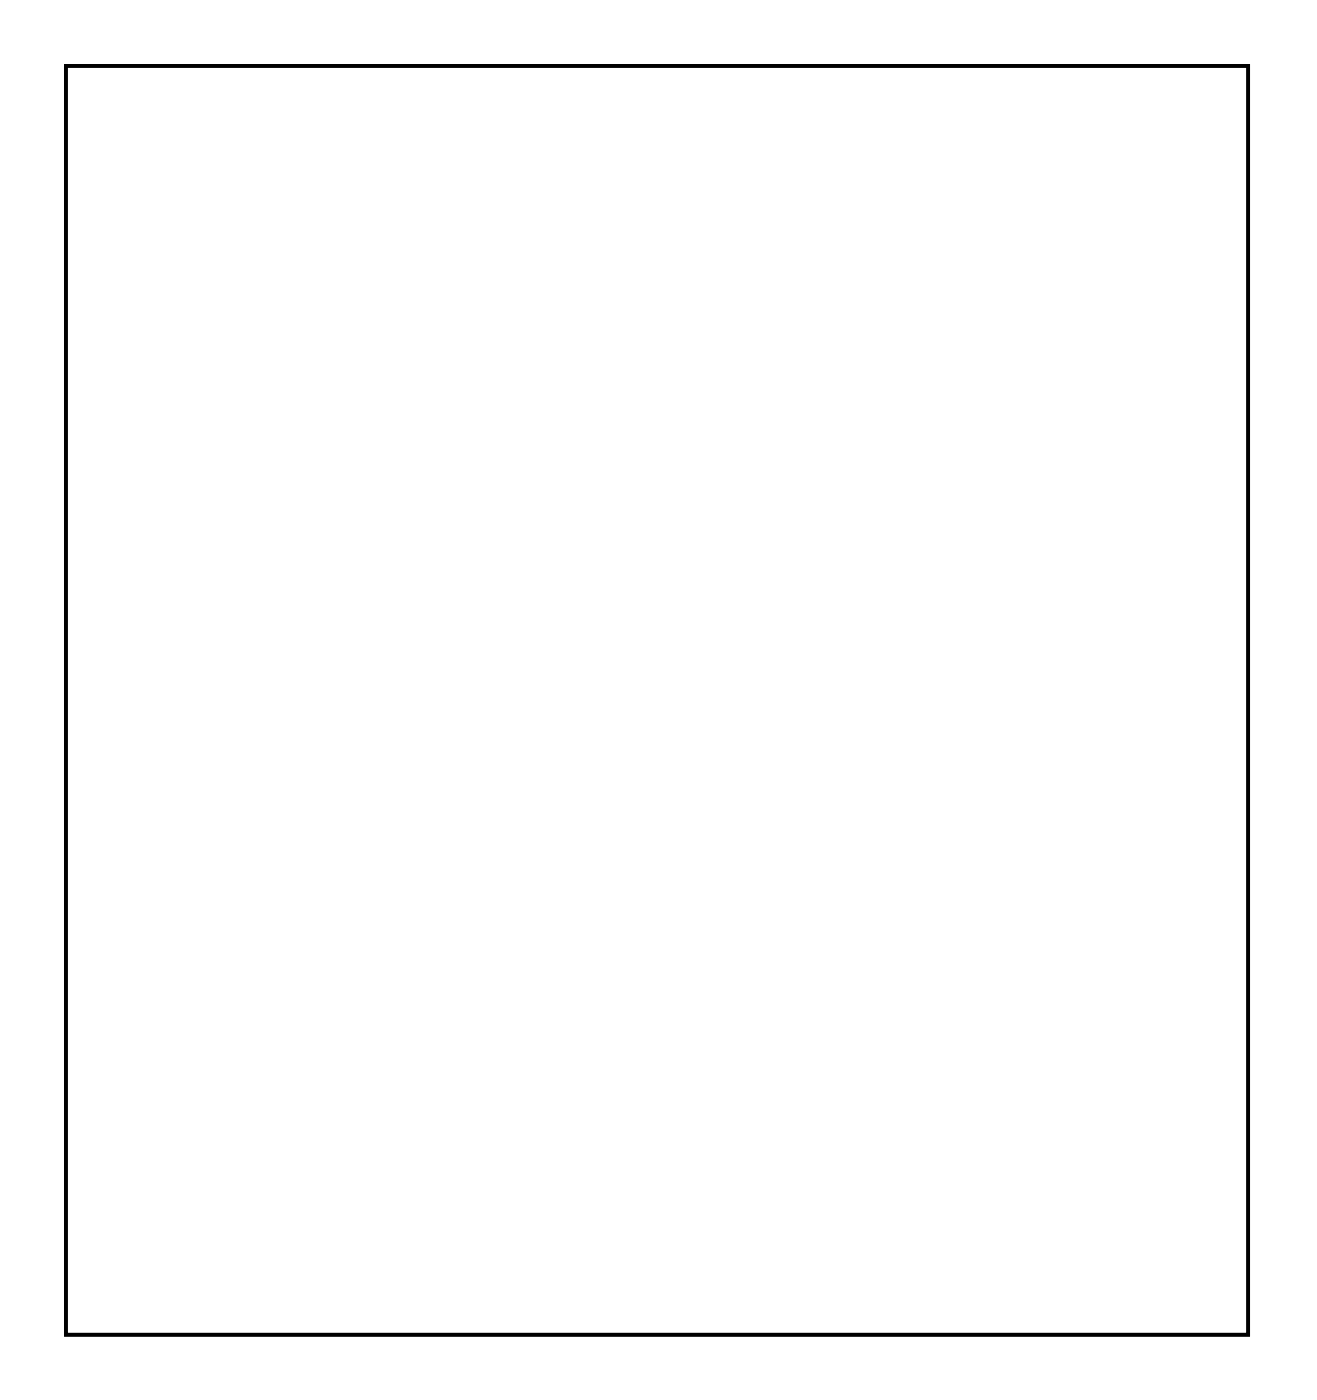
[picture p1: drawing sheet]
<svg xmlns="http://www.w3.org/2000/svg" width="73mm" height="77mm" viewBox="0 0 73 77" stroke-linecap="round" stroke-linejoin="round" font-family="sans-serif">
<path d="M3.6 3.6h65.3v70.1h-65.3z" fill="none" stroke="#000" stroke-width=".2"/>
<path d="M3.6 3.6v70.1h65.3v-70.1zM3.6 3.6h65.3v70.1h-65.3z" fill="#000"/>
<circle cx="65.5" cy="70.4" r="1.3" fill="#fff"/>
<circle cx="65.5" cy="70.4" r="1.3" fill="none" stroke="#fff" stroke-width=".25"/>
<circle cx="65.5" cy="6.9" r="1.3" fill="#fff"/>
<circle cx="65.5" cy="6.9" r="1.3" fill="none" stroke="#fff" stroke-width=".25"/>
<circle cx="7.1" cy="70.4" r="1.3" fill="#fff"/>
<circle cx="7.1" cy="70.4" r="1.3" fill="none" stroke="#fff" stroke-width=".25"/>
<circle cx="7.1" cy="6.9" r="1.3" fill="#fff"/>
<circle cx="7.1" cy="6.9" r="1.3" fill="none" stroke="#fff" stroke-width=".25"/>
<circle cx="12.1" cy="48.8" r=".74" fill="#fff"/>
<circle cx="12.1" cy="48.8" r=".74" fill="none" stroke="#fff" stroke-width=".75" stroke-linecap="butt"/>
<circle cx="14.7" cy="48.8" r=".74" fill="#fff"/>
<circle cx="14.7" cy="48.8" r=".74" fill="none" stroke="#fff" stroke-width=".75" stroke-linecap="butt"/>
<circle cx="17.2" cy="48.8" r=".74" fill="#fff"/>
<circle cx="17.2" cy="48.8" r=".74" fill="none" stroke="#fff" stroke-width=".75" stroke-linecap="butt"/>
<circle cx="19.8" cy="48.8" r=".74" fill="#fff"/>
<circle cx="19.8" cy="48.8" r=".74" fill="none" stroke="#fff" stroke-width=".75" stroke-linecap="butt"/>
<circle cx="22.3" cy="48.8" r=".74" fill="#fff"/>
<circle cx="22.3" cy="48.8" r=".74" fill="none" stroke="#fff" stroke-width=".75" stroke-linecap="butt"/>
<circle cx="24.8" cy="48.8" r=".74" fill="#fff"/>
<circle cx="24.8" cy="48.8" r=".74" fill="none" stroke="#fff" stroke-width=".75" stroke-linecap="butt"/>
<circle cx="27.4" cy="48.8" r=".74" fill="#fff"/>
<circle cx="27.4" cy="48.8" r=".74" fill="none" stroke="#fff" stroke-width=".75" stroke-linecap="butt"/>
<circle cx="29.9" cy="48.8" r=".74" fill="#fff"/>
<circle cx="29.9" cy="48.8" r=".74" fill="none" stroke="#fff" stroke-width=".75" stroke-linecap="butt"/>
<circle cx="32.5" cy="48.8" r=".74" fill="#fff"/>
<circle cx="32.5" cy="48.8" r=".74" fill="none" stroke="#fff" stroke-width=".75" stroke-linecap="butt"/>
<circle cx="35" cy="48.8" r=".74" fill="#fff"/>
<circle cx="35" cy="48.8" r=".74" fill="none" stroke="#fff" stroke-width=".75" stroke-linecap="butt"/>
<circle cx="37.5" cy="48.8" r=".74" fill="#fff"/>
<circle cx="37.5" cy="48.8" r=".74" fill="none" stroke="#fff" stroke-width=".75" stroke-linecap="butt"/>
<circle cx="40.1" cy="48.8" r=".74" fill="#fff"/>
<circle cx="40.1" cy="48.8" r=".74" fill="none" stroke="#fff" stroke-width=".75" stroke-linecap="butt"/>
<circle cx="42.6" cy="48.8" r=".74" fill="#fff"/>
<circle cx="42.6" cy="48.8" r=".74" fill="none" stroke="#fff" stroke-width=".75" stroke-linecap="butt"/>
<circle cx="45.2" cy="48.8" r=".74" fill="#fff"/>
<circle cx="45.2" cy="48.8" r=".74" fill="none" stroke="#fff" stroke-width=".75" stroke-linecap="butt"/>
<circle cx="47.7" cy="48.8" r=".74" fill="#fff"/>
<circle cx="47.7" cy="48.8" r=".74" fill="none" stroke="#fff" stroke-width=".75" stroke-linecap="butt"/>
<circle cx="50.2" cy="48.8" r=".74" fill="#fff"/>
<circle cx="50.2" cy="48.8" r=".74" fill="none" stroke="#fff" stroke-width=".75" stroke-linecap="butt"/>
<circle cx="52.8" cy="48.8" r=".74" fill="#fff"/>
<circle cx="52.8" cy="48.8" r=".74" fill="none" stroke="#fff" stroke-width=".75" stroke-linecap="butt"/>
<circle cx="55.3" cy="48.8" r=".74" fill="#fff"/>
<circle cx="55.3" cy="48.8" r=".74" fill="none" stroke="#fff" stroke-width=".75" stroke-linecap="butt"/>
<circle cx="57.9" cy="48.8" r=".74" fill="#fff"/>
<circle cx="57.9" cy="48.8" r=".74" fill="none" stroke="#fff" stroke-width=".75" stroke-linecap="butt"/>
<circle cx="60.4" cy="48.8" r=".74" fill="#fff"/>
<circle cx="60.4" cy="48.8" r=".74" fill="none" stroke="#fff" stroke-width=".75" stroke-linecap="butt"/>
<circle cx="60.4" cy="51.4" r=".74" fill="#fff"/>
<circle cx="60.4" cy="51.4" r=".74" fill="none" stroke="#fff" stroke-width=".75" stroke-linecap="butt"/>
<circle cx="57.9" cy="51.4" r=".74" fill="#fff"/>
<circle cx="57.9" cy="51.4" r=".74" fill="none" stroke="#fff" stroke-width=".75" stroke-linecap="butt"/>
<circle cx="55.3" cy="51.4" r=".74" fill="#fff"/>
<circle cx="55.3" cy="51.4" r=".74" fill="none" stroke="#fff" stroke-width=".75" stroke-linecap="butt"/>
<circle cx="52.8" cy="51.4" r=".74" fill="#fff"/>
<circle cx="52.8" cy="51.4" r=".74" fill="none" stroke="#fff" stroke-width=".75" stroke-linecap="butt"/>
<circle cx="50.2" cy="51.4" r=".74" fill="#fff"/>
<circle cx="50.2" cy="51.4" r=".74" fill="none" stroke="#fff" stroke-width=".75" stroke-linecap="butt"/>
<circle cx="47.7" cy="51.4" r=".74" fill="#fff"/>
<circle cx="47.7" cy="51.4" r=".74" fill="none" stroke="#fff" stroke-width=".75" stroke-linecap="butt"/>
<circle cx="45.2" cy="51.4" r=".74" fill="#fff"/>
<circle cx="45.2" cy="51.4" r=".74" fill="none" stroke="#fff" stroke-width=".75" stroke-linecap="butt"/>
<circle cx="42.6" cy="51.4" r=".74" fill="#fff"/>
<circle cx="42.6" cy="51.4" r=".74" fill="none" stroke="#fff" stroke-width=".75" stroke-linecap="butt"/>
<circle cx="40.1" cy="51.4" r=".74" fill="#fff"/>
<circle cx="40.1" cy="51.4" r=".74" fill="none" stroke="#fff" stroke-width=".75" stroke-linecap="butt"/>
<circle cx="37.5" cy="51.4" r=".74" fill="#fff"/>
<circle cx="37.5" cy="51.4" r=".74" fill="none" stroke="#fff" stroke-width=".75" stroke-linecap="butt"/>
<circle cx="35" cy="51.4" r=".74" fill="#fff"/>
<circle cx="35" cy="51.4" r=".74" fill="none" stroke="#fff" stroke-width=".75" stroke-linecap="butt"/>
<circle cx="32.5" cy="51.4" r=".74" fill="#fff"/>
<circle cx="32.5" cy="51.4" r=".74" fill="none" stroke="#fff" stroke-width=".75" stroke-linecap="butt"/>
<circle cx="29.9" cy="51.4" r=".74" fill="#fff"/>
<circle cx="29.9" cy="51.4" r=".74" fill="none" stroke="#fff" stroke-width=".75" stroke-linecap="butt"/>
<circle cx="27.4" cy="51.4" r=".74" fill="#fff"/>
<circle cx="27.4" cy="51.4" r=".74" fill="none" stroke="#fff" stroke-width=".75" stroke-linecap="butt"/>
<circle cx="24.8" cy="51.4" r=".74" fill="#fff"/>
<circle cx="24.8" cy="51.4" r=".74" fill="none" stroke="#fff" stroke-width=".75" stroke-linecap="butt"/>
<circle cx="22.3" cy="51.4" r=".74" fill="#fff"/>
<circle cx="22.3" cy="51.4" r=".74" fill="none" stroke="#fff" stroke-width=".75" stroke-linecap="butt"/>
<circle cx="19.8" cy="51.4" r=".74" fill="#fff"/>
<circle cx="19.8" cy="51.4" r=".74" fill="none" stroke="#fff" stroke-width=".75" stroke-linecap="butt"/>
<circle cx="17.2" cy="51.4" r=".74" fill="#fff"/>
<circle cx="17.2" cy="51.4" r=".74" fill="none" stroke="#fff" stroke-width=".75" stroke-linecap="butt"/>
<circle cx="14.7" cy="51.4" r=".74" fill="#fff"/>
<circle cx="14.7" cy="51.4" r=".74" fill="none" stroke="#fff" stroke-width=".75" stroke-linecap="butt"/>
<circle cx="12.1" cy="51.4" r=".74" fill="#fff"/>
<circle cx="12.1" cy="51.4" r=".74" fill="none" stroke="#fff" stroke-width=".75" stroke-linecap="butt"/>
<circle cx="29.9" cy="56.4" r=".75" fill="#fff"/>
<circle cx="29.9" cy="56.4" r=".75" fill="none" stroke="#fff" stroke-width=".75" stroke-linecap="butt"/>
<circle cx="32.5" cy="43.7" r=".75" fill="#fff"/>
<circle cx="32.5" cy="43.7" r=".75" fill="none" stroke="#fff" stroke-width=".75" stroke-linecap="butt"/>
<circle cx="27.4" cy="43.7" r=".75" fill="#fff"/>
<circle cx="27.4" cy="43.7" r=".75" fill="none" stroke="#fff" stroke-width=".75" stroke-linecap="butt"/>
<circle cx="24.8" cy="43.7" r=".75" fill="#fff"/>
<circle cx="24.8" cy="43.7" r=".75" fill="none" stroke="#fff" stroke-width=".75" stroke-linecap="butt"/>
<circle cx="12.1" cy="43.7" r=".75" fill="#fff"/>
<circle cx="12.1" cy="43.7" r=".75" fill="none" stroke="#fff" stroke-width=".75" stroke-linecap="butt"/>
<circle cx="14.7" cy="43.7" r=".75" fill="#fff"/>
<circle cx="14.7" cy="43.7" r=".75" fill="none" stroke="#fff" stroke-width=".75" stroke-linecap="butt"/>
<circle cx="17.2" cy="43.7" r=".75" fill="#fff"/>
<circle cx="17.2" cy="43.7" r=".75" fill="none" stroke="#fff" stroke-width=".75" stroke-linecap="butt"/>
<circle cx="19.8" cy="43.7" r=".75" fill="#fff"/>
<circle cx="19.8" cy="43.7" r=".75" fill="none" stroke="#fff" stroke-width=".75" stroke-linecap="butt"/>
<circle cx="14.7" cy="56.4" r=".75" fill="#fff"/>
<circle cx="14.7" cy="56.4" r=".75" fill="none" stroke="#fff" stroke-width=".75" stroke-linecap="butt"/>
<circle cx="17.2" cy="56.4" r=".75" fill="#fff"/>
<circle cx="17.2" cy="56.4" r=".75" fill="none" stroke="#fff" stroke-width=".75" stroke-linecap="butt"/>
<circle cx="22.3" cy="43.7" r=".75" fill="#fff"/>
<circle cx="22.3" cy="43.7" r=".75" fill="none" stroke="#fff" stroke-width=".75" stroke-linecap="butt"/>
<circle cx="22.3" cy="56.4" r=".75" fill="#fff"/>
<circle cx="22.3" cy="56.4" r=".75" fill="none" stroke="#fff" stroke-width=".75" stroke-linecap="butt"/>
<circle cx="19.8" cy="56.4" r=".75" fill="#fff"/>
<circle cx="19.8" cy="56.4" r=".75" fill="none" stroke="#fff" stroke-width=".75" stroke-linecap="butt"/>
<circle cx="9.6" cy="13.3" r=".74" fill="#fff"/>
<circle cx="9.6" cy="13.3" r=".74" fill="none" stroke="#fff" stroke-width=".76" stroke-linecap="butt"/>
<circle cx="9.6" cy="15.8" r=".74" fill="#fff"/>
<circle cx="9.6" cy="15.8" r=".74" fill="none" stroke="#fff" stroke-width=".76" stroke-linecap="butt"/>
<circle cx="64.2" cy="62.8" r=".74" fill="#fff"/>
<circle cx="64.2" cy="62.8" r=".74" fill="none" stroke="#fff" stroke-width=".76" stroke-linecap="butt"/>
<circle cx="64.2" cy="60.3" r=".74" fill="#fff"/>
<circle cx="64.2" cy="60.3" r=".74" fill="none" stroke="#fff" stroke-width=".76" stroke-linecap="butt"/>
<circle cx="18.5" cy="66.6" r=".75" fill="#fff"/>
<circle cx="18.5" cy="66.6" r=".75" fill="none" stroke="#fff" stroke-width=".76" stroke-linecap="butt"/>
<circle cx="18.5" cy="64.1" r=".75" fill="#fff"/>
<circle cx="18.5" cy="64.1" r=".75" fill="none" stroke="#fff" stroke-width=".76" stroke-linecap="butt"/>
<circle cx="18.5" cy="61.5" r=".75" fill="#fff"/>
<circle cx="18.5" cy="61.5" r=".75" fill="none" stroke="#fff" stroke-width=".76" stroke-linecap="butt"/>
<circle cx="10.9" cy="66.6" r=".75" fill="#fff"/>
<circle cx="10.9" cy="66.6" r=".75" fill="none" stroke="#fff" stroke-width=".76" stroke-linecap="butt"/>
<circle cx="10.9" cy="64.1" r=".75" fill="#fff"/>
<circle cx="10.9" cy="64.1" r=".75" fill="none" stroke="#fff" stroke-width=".76" stroke-linecap="butt"/>
<circle cx="10.9" cy="61.5" r=".75" fill="#fff"/>
<circle cx="10.9" cy="61.5" r=".75" fill="none" stroke="#fff" stroke-width=".76" stroke-linecap="butt"/>
<circle cx="14.7" cy="66.6" r=".75" fill="#fff"/>
<circle cx="14.7" cy="66.6" r=".75" fill="none" stroke="#fff" stroke-width=".76" stroke-linecap="butt"/>
<circle cx="14.7" cy="64.1" r=".75" fill="#fff"/>
<circle cx="14.7" cy="64.1" r=".75" fill="none" stroke="#fff" stroke-width=".76" stroke-linecap="butt"/>
<circle cx="14.7" cy="61.5" r=".75" fill="#fff"/>
<circle cx="14.7" cy="61.5" r=".75" fill="none" stroke="#fff" stroke-width=".76" stroke-linecap="butt"/>
<circle cx="22.3" cy="66.6" r=".75" fill="#fff"/>
<circle cx="22.3" cy="66.6" r=".75" fill="none" stroke="#fff" stroke-width=".76" stroke-linecap="butt"/>
<circle cx="22.3" cy="64.1" r=".75" fill="#fff"/>
<circle cx="22.3" cy="64.1" r=".75" fill="none" stroke="#fff" stroke-width=".76" stroke-linecap="butt"/>
<circle cx="22.3" cy="61.5" r=".75" fill="#fff"/>
<circle cx="22.3" cy="61.5" r=".75" fill="none" stroke="#fff" stroke-width=".76" stroke-linecap="butt"/>
<circle cx="26.1" cy="66.6" r=".75" fill="#fff"/>
<circle cx="26.1" cy="66.6" r=".75" fill="none" stroke="#fff" stroke-width=".76" stroke-linecap="butt"/>
<circle cx="26.1" cy="64.1" r=".75" fill="#fff"/>
<circle cx="26.1" cy="64.1" r=".75" fill="none" stroke="#fff" stroke-width=".76" stroke-linecap="butt"/>
<circle cx="26.1" cy="61.5" r=".75" fill="#fff"/>
<circle cx="26.1" cy="61.5" r=".75" fill="none" stroke="#fff" stroke-width=".76" stroke-linecap="butt"/>
<circle cx="29.9" cy="66.6" r=".75" fill="#fff"/>
<circle cx="29.9" cy="66.6" r=".75" fill="none" stroke="#fff" stroke-width=".76" stroke-linecap="butt"/>
<circle cx="29.9" cy="64.1" r=".75" fill="#fff"/>
<circle cx="29.9" cy="64.1" r=".75" fill="none" stroke="#fff" stroke-width=".76" stroke-linecap="butt"/>
<circle cx="29.9" cy="61.5" r=".75" fill="#fff"/>
<circle cx="29.9" cy="61.5" r=".75" fill="none" stroke="#fff" stroke-width=".76" stroke-linecap="butt"/>
<circle cx="33.7" cy="66.6" r=".75" fill="#fff"/>
<circle cx="33.7" cy="66.6" r=".75" fill="none" stroke="#fff" stroke-width=".76" stroke-linecap="butt"/>
<circle cx="33.7" cy="64.1" r=".75" fill="#fff"/>
<circle cx="33.7" cy="64.1" r=".75" fill="none" stroke="#fff" stroke-width=".76" stroke-linecap="butt"/>
<circle cx="33.7" cy="61.5" r=".75" fill="#fff"/>
<circle cx="33.7" cy="61.5" r=".75" fill="none" stroke="#fff" stroke-width=".76" stroke-linecap="butt"/>
<circle cx="37.5" cy="66.6" r=".75" fill="#fff"/>
<circle cx="37.5" cy="66.6" r=".75" fill="none" stroke="#fff" stroke-width=".76" stroke-linecap="butt"/>
<circle cx="37.5" cy="64.1" r=".75" fill="#fff"/>
<circle cx="37.5" cy="64.1" r=".75" fill="none" stroke="#fff" stroke-width=".76" stroke-linecap="butt"/>
<circle cx="37.5" cy="61.5" r=".75" fill="#fff"/>
<circle cx="37.5" cy="61.5" r=".75" fill="none" stroke="#fff" stroke-width=".76" stroke-linecap="butt"/>
<circle cx="41.3" cy="66.6" r=".75" fill="#fff"/>
<circle cx="41.3" cy="66.6" r=".75" fill="none" stroke="#fff" stroke-width=".76" stroke-linecap="butt"/>
<circle cx="41.3" cy="64.1" r=".75" fill="#fff"/>
<circle cx="41.3" cy="64.1" r=".75" fill="none" stroke="#fff" stroke-width=".76" stroke-linecap="butt"/>
<circle cx="41.3" cy="61.5" r=".75" fill="#fff"/>
<circle cx="41.3" cy="61.5" r=".75" fill="none" stroke="#fff" stroke-width=".76" stroke-linecap="butt"/>
<circle cx="28.6" cy="17.1" r=".75" fill="#fff"/>
<circle cx="28.6" cy="17.1" r=".75" fill="none" stroke="#fff" stroke-width=".76" stroke-linecap="butt"/>
<circle cx="31.2" cy="17.1" r=".75" fill="#fff"/>
<circle cx="31.2" cy="17.1" r=".75" fill="none" stroke="#fff" stroke-width=".76" stroke-linecap="butt"/>
<circle cx="15.9" cy="17.1" r=".75" fill="#fff"/>
<circle cx="15.9" cy="17.1" r=".75" fill="none" stroke="#fff" stroke-width=".76" stroke-linecap="butt"/>
<circle cx="18.5" cy="17.1" r=".75" fill="#fff"/>
<circle cx="18.5" cy="17.1" r=".75" fill="none" stroke="#fff" stroke-width=".76" stroke-linecap="butt"/>
<circle cx="21" cy="17.1" r=".75" fill="#fff"/>
<circle cx="21" cy="17.1" r=".75" fill="none" stroke="#fff" stroke-width=".76" stroke-linecap="butt"/>
<circle cx="23.6" cy="17.1" r=".75" fill="#fff"/>
<circle cx="23.6" cy="17.1" r=".75" fill="none" stroke="#fff" stroke-width=".76" stroke-linecap="butt"/>
<circle cx="50.2" cy="39.9" r=".75" fill="#fff"/>
<circle cx="50.2" cy="39.9" r=".75" fill="none" stroke="#fff" stroke-width=".76" stroke-linecap="butt"/>
<circle cx="50.2" cy="24.7" r=".75" fill="#fff"/>
<circle cx="50.2" cy="24.7" r=".75" fill="none" stroke="#fff" stroke-width=".76" stroke-linecap="butt"/>
<circle cx="24.8" cy="24.7" r=".75" fill="#fff"/>
<circle cx="24.8" cy="24.7" r=".75" fill="none" stroke="#fff" stroke-width=".76" stroke-linecap="butt"/>
<circle cx="24.8" cy="39.9" r=".75" fill="#fff"/>
<circle cx="24.8" cy="39.9" r=".75" fill="none" stroke="#fff" stroke-width=".76" stroke-linecap="butt"/>
<circle cx="62.9" cy="20.9" r=".75" fill="#fff"/>
<circle cx="62.9" cy="20.9" r=".75" fill="none" stroke="#fff" stroke-width=".76" stroke-linecap="butt"/>
<circle cx="60.4" cy="20.9" r=".75" fill="#fff"/>
<circle cx="60.4" cy="20.9" r=".75" fill="none" stroke="#fff" stroke-width=".76" stroke-linecap="butt"/>
<circle cx="57.9" cy="20.9" r=".75" fill="#fff"/>
<circle cx="57.9" cy="20.9" r=".75" fill="none" stroke="#fff" stroke-width=".76" stroke-linecap="butt"/>
<circle cx="55.3" cy="20.9" r=".75" fill="#fff"/>
<circle cx="55.3" cy="20.9" r=".75" fill="none" stroke="#fff" stroke-width=".76" stroke-linecap="butt"/>
<circle cx="52.8" cy="20.9" r=".75" fill="#fff"/>
<circle cx="52.8" cy="20.9" r=".75" fill="none" stroke="#fff" stroke-width=".76" stroke-linecap="butt"/>
<circle cx="62.9" cy="15.8" r=".75" fill="#fff"/>
<circle cx="62.9" cy="15.8" r=".75" fill="none" stroke="#fff" stroke-width=".76" stroke-linecap="butt"/>
<circle cx="60.4" cy="15.8" r=".75" fill="#fff"/>
<circle cx="60.4" cy="15.8" r=".75" fill="none" stroke="#fff" stroke-width=".76" stroke-linecap="butt"/>
<circle cx="57.9" cy="15.8" r=".75" fill="#fff"/>
<circle cx="57.9" cy="15.8" r=".75" fill="none" stroke="#fff" stroke-width=".76" stroke-linecap="butt"/>
<circle cx="55.3" cy="15.8" r=".75" fill="#fff"/>
<circle cx="55.3" cy="15.8" r=".75" fill="none" stroke="#fff" stroke-width=".76" stroke-linecap="butt"/>
<circle cx="52.8" cy="15.8" r=".75" fill="#fff"/>
<circle cx="52.8" cy="15.8" r=".75" fill="none" stroke="#fff" stroke-width=".76" stroke-linecap="butt"/>
<circle cx="49" cy="60.3" r=".6" fill="#fff"/>
<circle cx="49" cy="60.3" r=".6" fill="none" stroke="#fff" stroke-width=".65" stroke-linecap="butt"/>
<path d="M48.4 59.7h1.2v1.2h-1.2z" fill="#fff"/>
<path d="M48.4 59.7h1.2v1.2h-1.2z" fill="none" stroke="#fff" stroke-width=".65" stroke-linecap="butt"/>
<circle cx="49" cy="62.8" r=".6" fill="#fff"/>
<circle cx="49" cy="62.8" r=".6" fill="none" stroke="#fff" stroke-width=".65" stroke-linecap="butt"/>
<circle cx="64.2" cy="53.9" r=".7" fill="#fff"/>
<circle cx="64.2" cy="53.9" r=".7" fill="none" stroke="#fff" stroke-width=".76" stroke-linecap="butt"/>
<circle cx="64.2" cy="43.7" r=".7" fill="#fff"/>
<circle cx="64.2" cy="43.7" r=".7" fill="none" stroke="#fff" stroke-width=".76" stroke-linecap="butt"/>
<circle cx="51.5" cy="60.3" r=".7" fill="#fff"/>
<circle cx="51.5" cy="60.3" r=".7" fill="none" stroke="#fff" stroke-width=".76" stroke-linecap="butt"/>
<circle cx="61.7" cy="60.3" r=".7" fill="#fff"/>
<circle cx="61.7" cy="60.3" r=".7" fill="none" stroke="#fff" stroke-width=".76" stroke-linecap="butt"/>
<path d="M5 20.1h1.5v1.5h-1.5z" fill="#fff"/>
<path d="M5 20.1h1.5v1.5h-1.5z" fill="none" stroke="#fff" stroke-width=".76" stroke-linecap="butt"/>
<circle cx="5.8" cy="20.9" r=".74" fill="#fff"/>
<circle cx="5.8" cy="20.9" r=".74" fill="none" stroke="#fff" stroke-width=".76" stroke-linecap="butt"/>
<circle cx="8.3" cy="20.9" r=".74" fill="#fff"/>
<circle cx="8.3" cy="20.9" r=".74" fill="none" stroke="#fff" stroke-width=".76" stroke-linecap="butt"/>
<circle cx="10.9" cy="20.9" r=".74" fill="#fff"/>
<circle cx="10.9" cy="20.9" r=".74" fill="none" stroke="#fff" stroke-width=".76" stroke-linecap="butt"/>
<circle cx="29.9" cy="43.7" r=".75" fill="#fff"/>
<circle cx="29.9" cy="43.7" r=".75" fill="none" stroke="#fff" stroke-width=".75" stroke-linecap="butt"/>
<circle cx="36.3" cy="17.1" r=".75" fill="#fff"/>
<circle cx="36.3" cy="17.1" r=".75" fill="none" stroke="#fff" stroke-width=".76" stroke-linecap="butt"/>
<circle cx="38.8" cy="17.1" r=".75" fill="#fff"/>
<circle cx="38.8" cy="17.1" r=".75" fill="none" stroke="#fff" stroke-width=".76" stroke-linecap="butt"/>
<circle cx="41.3" cy="17.1" r=".75" fill="#fff"/>
<circle cx="41.3" cy="17.1" r=".75" fill="none" stroke="#fff" stroke-width=".76" stroke-linecap="butt"/>
<circle cx="49" cy="66.6" r=".75" fill="#fff"/>
<circle cx="49" cy="66.6" r=".75" fill="none" stroke="#fff" stroke-width=".75" stroke-linecap="butt"/>
<circle cx="66.7" cy="10.7" r=".75" fill="#fff"/>
<circle cx="66.7" cy="10.7" r=".75" fill="none" stroke="#fff" stroke-width=".75" stroke-linecap="butt"/>
<circle cx="66.7" cy="36.1" r=".75" fill="#fff"/>
<circle cx="66.7" cy="36.1" r=".75" fill="none" stroke="#fff" stroke-width=".75" stroke-linecap="butt"/>
<circle cx="54" cy="62.8" r=".75" fill="#fff"/>
<circle cx="54" cy="62.8" r=".75" fill="none" stroke="#fff" stroke-width=".75" stroke-linecap="butt"/>
<circle cx="5.8" cy="64.1" r=".75" fill="#fff"/>
<circle cx="5.8" cy="64.1" r=".75" fill="none" stroke="#fff" stroke-width=".75" stroke-linecap="butt"/>
<circle cx="18.5" cy="59" r=".75" fill="#fff"/>
<circle cx="18.5" cy="59" r=".75" fill="none" stroke="#fff" stroke-width=".75" stroke-linecap="butt"/>
<circle cx="14.7" cy="59" r=".75" fill="#fff"/>
<circle cx="14.7" cy="59" r=".75" fill="none" stroke="#fff" stroke-width=".75" stroke-linecap="butt"/>
<circle cx="10.9" cy="59" r=".75" fill="#fff"/>
<circle cx="10.9" cy="59" r=".75" fill="none" stroke="#fff" stroke-width=".75" stroke-linecap="butt"/>
<circle cx="22.3" cy="59" r=".75" fill="#fff"/>
<circle cx="22.3" cy="59" r=".75" fill="none" stroke="#fff" stroke-width=".75" stroke-linecap="butt"/>
<circle cx="26.1" cy="59" r=".75" fill="#fff"/>
<circle cx="26.1" cy="59" r=".75" fill="none" stroke="#fff" stroke-width=".75" stroke-linecap="butt"/>
<circle cx="29.9" cy="59" r=".75" fill="#fff"/>
<circle cx="29.9" cy="59" r=".75" fill="none" stroke="#fff" stroke-width=".75" stroke-linecap="butt"/>
<circle cx="33.7" cy="59" r=".75" fill="#fff"/>
<circle cx="33.7" cy="59" r=".75" fill="none" stroke="#fff" stroke-width=".75" stroke-linecap="butt"/>
<circle cx="37.5" cy="59" r=".75" fill="#fff"/>
<circle cx="37.5" cy="59" r=".75" fill="none" stroke="#fff" stroke-width=".75" stroke-linecap="butt"/>
<circle cx="41.3" cy="59" r=".75" fill="#fff"/>
<circle cx="41.3" cy="59" r=".75" fill="none" stroke="#fff" stroke-width=".75" stroke-linecap="butt"/>
<circle cx="24.8" cy="56.4" r=".75" fill="#fff"/>
<circle cx="24.8" cy="56.4" r=".75" fill="none" stroke="#fff" stroke-width=".75" stroke-linecap="butt"/>
<circle cx="27.4" cy="56.4" r=".75" fill="#fff"/>
<circle cx="27.4" cy="56.4" r=".75" fill="none" stroke="#fff" stroke-width=".75" stroke-linecap="butt"/>
<circle cx="32.5" cy="56.4" r=".75" fill="#fff"/>
<circle cx="32.5" cy="56.4" r=".75" fill="none" stroke="#fff" stroke-width=".75" stroke-linecap="butt"/>
<circle cx="60.4" cy="56.4" r=".75" fill="#fff"/>
<circle cx="60.4" cy="56.4" r=".75" fill="none" stroke="#fff" stroke-width=".75" stroke-linecap="butt"/>
<circle cx="52.8" cy="43.7" r=".75" fill="#fff"/>
<circle cx="52.8" cy="43.7" r=".75" fill="none" stroke="#fff" stroke-width=".75" stroke-linecap="butt"/>
<circle cx="57.9" cy="56.4" r=".75" fill="#fff"/>
<circle cx="57.9" cy="56.4" r=".75" fill="none" stroke="#fff" stroke-width=".75" stroke-linecap="butt"/>
<circle cx="60.4" cy="43.7" r=".75" fill="#fff"/>
<circle cx="60.4" cy="43.7" r=".75" fill="none" stroke="#fff" stroke-width=".75" stroke-linecap="butt"/>
<circle cx="57.9" cy="43.7" r=".75" fill="#fff"/>
<circle cx="57.9" cy="43.7" r=".75" fill="none" stroke="#fff" stroke-width=".75" stroke-linecap="butt"/>
<circle cx="50.2" cy="56.4" r=".75" fill="#fff"/>
<circle cx="50.2" cy="56.4" r=".75" fill="none" stroke="#fff" stroke-width=".75" stroke-linecap="butt"/>
<circle cx="35" cy="43.7" r=".75" fill="#fff"/>
<circle cx="35" cy="43.7" r=".75" fill="none" stroke="#fff" stroke-width=".75" stroke-linecap="butt"/>
<circle cx="55.3" cy="43.7" r=".75" fill="#fff"/>
<circle cx="55.3" cy="43.7" r=".75" fill="none" stroke="#fff" stroke-width=".75" stroke-linecap="butt"/>
<circle cx="45.2" cy="43.7" r=".75" fill="#fff"/>
<circle cx="45.2" cy="43.7" r=".75" fill="none" stroke="#fff" stroke-width=".75" stroke-linecap="butt"/>
<circle cx="50.2" cy="43.7" r=".75" fill="#fff"/>
<circle cx="50.2" cy="43.7" r=".75" fill="none" stroke="#fff" stroke-width=".75" stroke-linecap="butt"/>
<circle cx="47.7" cy="43.7" r=".75" fill="#fff"/>
<circle cx="47.7" cy="43.7" r=".75" fill="none" stroke="#fff" stroke-width=".75" stroke-linecap="butt"/>
<circle cx="55.3" cy="56.4" r=".75" fill="#fff"/>
<circle cx="55.3" cy="56.4" r=".75" fill="none" stroke="#fff" stroke-width=".75" stroke-linecap="butt"/>
<circle cx="35" cy="56.4" r=".75" fill="#fff"/>
<circle cx="35" cy="56.4" r=".75" fill="none" stroke="#fff" stroke-width=".75" stroke-linecap="butt"/>
<circle cx="37.5" cy="56.4" r=".75" fill="#fff"/>
<circle cx="37.5" cy="56.4" r=".75" fill="none" stroke="#fff" stroke-width=".75" stroke-linecap="butt"/>
<circle cx="40.1" cy="56.4" r=".75" fill="#fff"/>
<circle cx="40.1" cy="56.4" r=".75" fill="none" stroke="#fff" stroke-width=".75" stroke-linecap="butt"/>
<circle cx="42.6" cy="43.7" r=".75" fill="#fff"/>
<circle cx="42.6" cy="43.7" r=".75" fill="none" stroke="#fff" stroke-width=".75" stroke-linecap="butt"/>
<circle cx="42.6" cy="56.4" r=".75" fill="#fff"/>
<circle cx="42.6" cy="56.4" r=".75" fill="none" stroke="#fff" stroke-width=".75" stroke-linecap="butt"/>
<circle cx="45.2" cy="56.4" r=".75" fill="#fff"/>
<circle cx="45.2" cy="56.4" r=".75" fill="none" stroke="#fff" stroke-width=".75" stroke-linecap="butt"/>
<circle cx="52.8" cy="56.4" r=".75" fill="#fff"/>
<circle cx="52.8" cy="56.4" r=".75" fill="none" stroke="#fff" stroke-width=".75" stroke-linecap="butt"/>
<circle cx="37.5" cy="43.7" r=".75" fill="#fff"/>
<circle cx="37.5" cy="43.7" r=".75" fill="none" stroke="#fff" stroke-width=".75" stroke-linecap="butt"/>
<circle cx="40.1" cy="43.7" r=".75" fill="#fff"/>
<circle cx="40.1" cy="43.7" r=".75" fill="none" stroke="#fff" stroke-width=".75" stroke-linecap="butt"/>
<circle cx="47.7" cy="56.4" r=".75" fill="#fff"/>
<circle cx="47.7" cy="56.4" r=".75" fill="none" stroke="#fff" stroke-width=".75" stroke-linecap="butt"/>
<circle cx="12.1" cy="56.4" r=".75" fill="#fff"/>
<circle cx="12.1" cy="56.4" r=".75" fill="none" stroke="#fff" stroke-width=".75" stroke-linecap="butt"/>
<path d="M5 12.5h1.5v1.5h-1.5z" fill="#fff"/>
<path d="M5 12.5h1.5v1.5h-1.5z" fill="none" stroke="#fff" stroke-width=".76" stroke-linecap="butt"/>
<circle cx="5.8" cy="13.3" r=".74" fill="#fff"/>
<circle cx="5.8" cy="13.3" r=".74" fill="none" stroke="#fff" stroke-width=".76" stroke-linecap="butt"/>
<circle cx="5.8" cy="15.8" r=".74" fill="#fff"/>
<circle cx="5.8" cy="15.8" r=".74" fill="none" stroke="#fff" stroke-width=".76" stroke-linecap="butt"/>
<circle cx="54" cy="38.7" r=".7" fill="#fff"/>
<circle cx="54" cy="38.7" r=".7" fill="none" stroke="#fff" stroke-width=".76" stroke-linecap="butt"/>
<circle cx="59.1" cy="38.7" r=".7" fill="#fff"/>
<circle cx="59.1" cy="38.7" r=".7" fill="none" stroke="#fff" stroke-width=".76" stroke-linecap="butt"/>
<circle cx="59.1" cy="36.1" r=".64" fill="#fff"/>
<circle cx="59.1" cy="36.1" r=".64" fill="none" stroke="#fff" stroke-width=".76" stroke-linecap="butt"/>
<circle cx="64.2" cy="36.1" r=".64" fill="#fff"/>
<circle cx="64.2" cy="36.1" r=".64" fill="none" stroke="#fff" stroke-width=".76" stroke-linecap="butt"/>
</svg>
